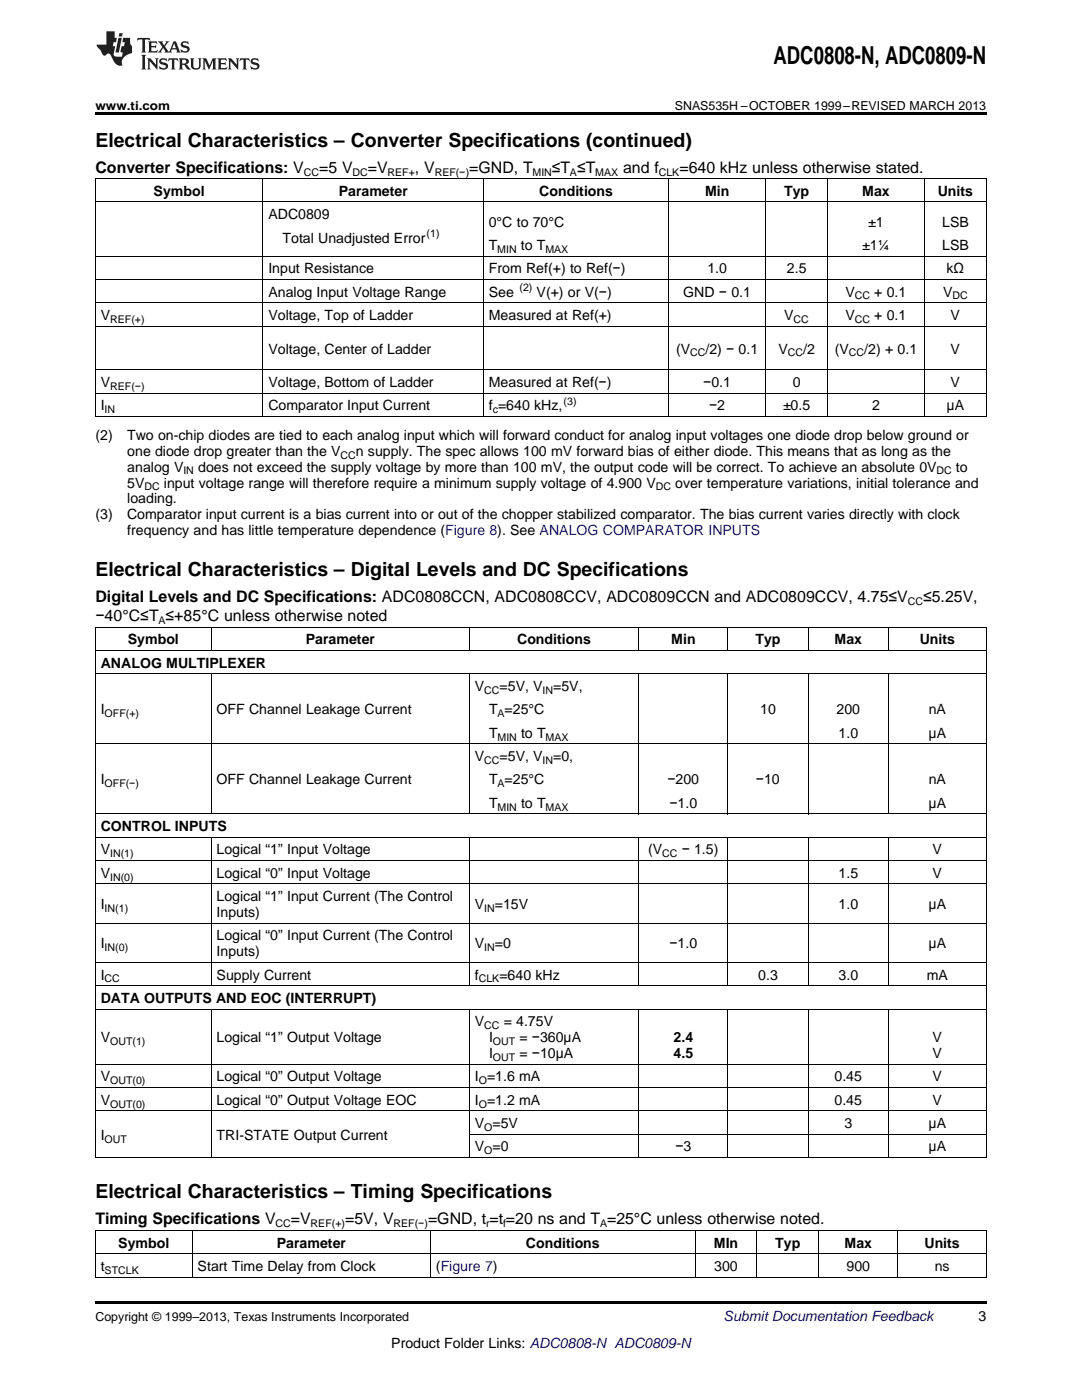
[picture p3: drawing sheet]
<svg xmlns="http://www.w3.org/2000/svg" width="216mm" height="279mm" viewBox="0 0 216 279" stroke-linecap="round" stroke-linejoin="round" font-family="sans-serif">
<defs><g id="words">
<text font-size="4.9" x="154.3" y="12.8">ADC0808-N, ADC0809-N</text>
<g font-size="3.9">
<text x="19" y="29.3">Electrical Characteristics – Converter Specifications (continued)</text>
<text x="19" y="114.9">Electrical Characteristics – Digital Levels and DC Specifications</text>
<text x="19" y="239.2">Electrical Characteristics – Timing Specifications</text>
</g>
<g font-size="3.2">
<text x="19" y="34.4">Converter Specifications: V</text>
<text x="63.7" y="34.4">=5 V</text>
<text x="73.4" y="34.4">=V</text>
<text x="82.8" y="34.4">, V</text>
<text x="93.6" y="34.4">=GND, T</text>
<text x="110.1" y="34.4">≤T ≤T</text>
<text x="124.3" y="34.4">and f</text>
<text x="135.6" y="34.4">=640 kHz unless otherwise stated.</text>
<text x="19" y="120.1">Digital Levels and DC Specifications: ADC0808CCN, ADC0808CCV, ADC0809CCN and ADC0809CCV, 4.75≤V</text>
<text x="19" y="124">−40°C≤T ≤+85°C unless otherwise noted</text>
<text x="184.2" y="120.1">≤5.25V,</text>
<text x="19" y="244.3">Timing Specifications V</text>
<text x="58.1" y="244.3">=V</text>
<text x="68.9" y="244.3">=5V, V</text>
<text x="85.4" y="244.3">=GND, t =t=20 ns and T =25°C unless otherwise noted.</text>
</g>
<g font-size="2.8">
<text x="30.7" y="39.1">Symbol</text>
<text x="67.6" y="39.1">Parameter</text>
<text x="107.6" y="39.1">Conditions</text>
<text x="140.7" y="39.1">Min</text>
<text x="156.5" y="39.1">Typ</text>
<text x="172" y="39.1">Max</text>
<text x="187.1" y="39.1">Units</text>
<text x="53.6" y="43.7">ADC0809</text>
<text x="97.5" y="45.2">0°C to 70°C</text>
<text x="173.2" y="45.2">±1</text>
<text x="188" y="45.2">LSB</text>
<text x="56.4" y="48.4">Total Unadjusted Error</text>
<text x="97.5" y="49.9">T</text>
<text x="103.9" y="49.9">to T</text>
<text x="172" y="49.9">±1¼</text>
<text x="188" y="49.9">LSB</text>
<text x="53.6" y="54.5">Input Resistance</text>
<text x="53.6" y="59.2">Analog Input Voltage Range</text>
<text x="97.5" y="54.5">From Ref(+) to Ref(−)</text>
<text x="97.5" y="59.2">See</text>
<text x="107.1" y="59.2">V(+) or V(−)</text>
<text x="136.3" y="59.2">GND − 0.1</text>
<text x="141.1" y="54.5">1.0</text>
<text x="157" y="54.5">2.5</text>
<text x="168.7" y="59.2">V</text>
<text x="174.4" y="59.2">+ 0.1</text>
<text x="188.2" y="59.2">V</text>
<text x="188.9" y="54.5">kΩ</text>
<text x="20.1" y="63.9">V</text>
<text x="53.6" y="63.9">Voltage, Top of Ladder</text>
<text x="97.5" y="63.9">Measured at Ref(+)</text>
<text x="156.5" y="63.9">V</text>
<text x="168.7" y="63.9">V</text>
<text x="174.4" y="63.9">+ 0.1</text>
<text x="189.7" y="63.9">V</text>
<text x="53.6" y="70.6">Voltage, Center of Ladder</text>
<text x="134.9" y="70.6">(V</text>
<text x="140.8" y="70.6">/2) − 0.1</text>
<text x="155.3" y="70.6">V</text>
<text x="160.3" y="70.6">/2</text>
<text x="166.6" y="70.6">(V</text>
<text x="172.5" y="70.6">/2) + 0.1</text>
<text x="189.7" y="70.6">V</text>
<text x="20.1" y="77.3">V</text>
<text x="53.6" y="77.3">Voltage, Bottom of Ladder</text>
<text x="97.5" y="77.3">Measured at Ref(−)</text>
<text x="140.3" y="77.3">−0.1</text>
<text x="158.2" y="77.3">0</text>
<text x="189.7" y="77.3">V</text>
<text x="20.1" y="81.9">I</text>
<text x="53.6" y="81.9">Comparator Input Current</text>
<text x="97.5" y="81.9">f =640 kHz,</text>
<text x="141.5" y="81.9">−2</text>
<text x="156.2" y="81.9">±0.5</text>
<text x="174" y="81.9">2</text>
<text x="188.9" y="81.9">μA</text>
<text x="19" y="87.8">(2)</text>
<text x="25.4" y="87.8">Two on-chip diodes are tied to each analog input which will forward conduct for analog input voltages one diode drop below ground or</text>
<text x="25.4" y="90.9">one diode drop greater than the V</text>
<text x="25.4" y="94.1">analog V</text>
<text x="39.5" y="94.1">does not exceed the supply voltage by more than 100 mV, the output code will be correct. To achieve an absolute 0V</text>
<text x="71" y="90.9">n supply. The spec allows 100 mV forward bias of either diode. This means that as long as the</text>
<text x="190.7" y="94.1">to</text>
<text x="25.4" y="97.3">5V</text>
<text x="25.4" y="100.5">loading.</text>
<text x="32.7" y="97.3">input voltage range will therefore require a minimum supply voltage of 4.900 V</text>
<text x="134.7" y="97.3">over temperature variations, initial tolerance and</text>
<text x="19" y="103.6">(3)</text>
<text x="25.4" y="103.6">Comparator input current is a bias current into or out of the chopper stabilized comparator. The bias current varies directly with clock</text>
<text x="25.4" y="106.8">frequency and has little temperature dependence (Figure 8). See ANALOG COMPARATOR INPUTS</text>
<text x="25.5" y="128.6">Symbol</text>
<text x="61" y="128.6">Parameter</text>
<text x="103.2" y="128.6">Conditions</text>
<text x="133.9" y="128.6">Min</text>
<text x="150.7" y="128.6">Typ</text>
<text x="166.5" y="128.6">Max</text>
<text x="183.5" y="128.6">Units</text>
<text x="20.1" y="133.3">ANALOG MULTIPLEXER</text>
<text x="94.8" y="137.9">V</text>
<text x="99.7" y="137.9">=5V, V</text>
<text x="110.4" y="137.9">=5V,</text>
<text x="20.1" y="142.6">I</text>
<text x="43.2" y="142.6">OFF Channel Leakage Current</text>
<text x="97.6" y="142.6">T =25°C</text>
<text x="151.7" y="142.6">10</text>
<text x="166.9" y="142.6">200</text>
<text x="185.3" y="142.6">nA</text>
<text x="97.6" y="147.2">T</text>
<text x="104" y="147.2">to T</text>
<text x="167.3" y="147.2">1.0</text>
<text x="185.3" y="147.2">μA</text>
<text x="94.8" y="151.9">V</text>
<text x="99.7" y="151.9">=5V, V</text>
<text x="110.4" y="151.9">=0,</text>
<text x="20.1" y="156.6">I</text>
<text x="43.2" y="156.6">OFF Channel Leakage Current</text>
<text x="97.6" y="156.6">T =25°C</text>
<text x="97.6" y="161.2">T</text>
<text x="104" y="161.2">to T</text>
<text x="133.2" y="156.6">−200</text>
<text x="133.6" y="161.2">−1.0</text>
<text x="150.8" y="156.6">−10</text>
<text x="185.3" y="161.2">μA</text>
<text x="185.3" y="156.6">nA</text>
<text x="20.1" y="165.9">CONTROL INPUTS</text>
<text x="20.1" y="170.5">V</text>
<text x="43.2" y="170.5">Logical “1” Input Voltage</text>
<text x="129.3" y="170.5">(V</text>
<text x="136" y="170.5">− 1.5)</text>
<text x="186.1" y="170.5">V</text>
<text x="20.1" y="175.2">V</text>
<text x="43.2" y="175.2">Logical “0” Input Voltage</text>
<text x="43.2" y="179.8">Logical “1” Input Current (The Control</text>
<text x="167.3" y="175.2">1.5</text>
<text x="186.1" y="175.2">V</text>
<text x="20.1" y="181.4">I</text>
<text x="43.2" y="183">Inputs)</text>
<text x="94.8" y="181.4">V</text>
<text x="98.7" y="181.4">=15V</text>
<text x="167.3" y="181.4">1.0</text>
<text x="185.3" y="181.4">μA</text>
<text x="20.1" y="189.3">I</text>
<text x="43.2" y="187.7">Logical “0” Input Current (The Control</text>
<text x="43.2" y="190.9">Inputs)</text>
<text x="94.8" y="189.3">V</text>
<text x="98.7" y="189.3">=0</text>
<text x="133.6" y="189.3">−1.0</text>
<text x="185.3" y="189.3">μA</text>
<text x="20.1" y="195.5">I</text>
<text x="43.2" y="195.5">Supply Current</text>
<text x="94.8" y="195.5">f</text>
<text x="99.6" y="195.5">=640 kHz</text>
<text x="151.3" y="195.5">0.3</text>
<text x="167.3" y="195.5">3.0</text>
<text x="184.9" y="195.5">mA</text>
<text x="20.1" y="200.2">DATA OUTPUTS AND EOC (INTERRUPT)</text>
<text x="20.1" y="208">V</text>
<text x="43.2" y="208">Logical “1” Output Voltage</text>
<text x="94.8" y="204.8">V</text>
<text x="97.6" y="208">I</text>
<text x="100.5" y="204.8">= 4.75V</text>
<text x="103.6" y="208">= −360µA</text>
<text x="134.4" y="208">2.4</text>
<text x="186.1" y="208">V</text>
<text x="20.1" y="215.8">V</text>
<text x="43.2" y="215.8">Logical “0” Output Voltage</text>
<text x="94.8" y="215.8">I =1.6 mA</text>
<text x="97.6" y="211.2">I</text>
<text x="103.6" y="211.2">= −10µA</text>
<text x="134.4" y="211.2">4.5</text>
<text x="166.5" y="215.8">0.45</text>
<text x="186.1" y="211.2">V</text>
<text x="186.1" y="215.8">V</text>
<text x="20.1" y="220.5">V</text>
<text x="43.2" y="220.5">Logical “0” Output Voltage EOC</text>
<text x="94.8" y="220.5">I =1.2 mA</text>
<text x="166.5" y="220.5">0.45</text>
<text x="186.1" y="220.5">V</text>
<text x="20.1" y="227.5">I</text>
<text x="43.2" y="227.5">TRI-STATE Output Current</text>
<text x="94.8" y="225.1">V =5V</text>
<text x="168.5" y="225.1">3</text>
<text x="185.3" y="225.1">μA</text>
<text x="94.8" y="229.8">V =0</text>
<text x="134.8" y="229.8">−3</text>
<text x="185.3" y="229.8">μA</text>
<text x="23.6" y="249">Symbol</text>
<text x="55.2" y="249">Parameter</text>
<text x="105" y="249">Conditions</text>
<text x="142.5" y="249">MIn</text>
<text x="154.7" y="249">Typ</text>
<text x="168.5" y="249">Max</text>
<text x="184.5" y="249">Units</text>
<text x="20.1" y="253.6">t</text>
<text x="39.4" y="253.6">Start Time Delay from Clock</text>
<text x="87" y="253.6">(Figure 7)</text>
<text x="142.5" y="253.6">300</text>
<text x="168.9" y="253.6">900</text>
<text x="186.5" y="253.6">ns</text>
<text x="195.3" y="263.6">3</text>
<text x="78.1" y="269">Product Folder Links: ADC0808-N ADC0809-N</text>
</g>
<text font-size="2.8" fill="#0000c8" x="144.4" y="263.6">Submit Documentation Feedback</text>
<g font-size="2.5">
<text x="19" y="21.9">www.ti.com</text>
<text x="134.7" y="21.9">SNAS535H –OCTOBER 1999–REVISED MARCH 2013</text>
<text x="19" y="263.6">Copyright © 1999–2013, Texas Instruments Incorporated</text>
</g>
<g font-size="2.1">
<text x="60.6" y="35.1">CC</text>
<text x="70.3" y="35.1">DC</text>
<text x="77.3" y="35.1">REF+</text>
<text x="86.7" y="35.1">REF(−)</text>
<text x="106.3" y="35.1">MIN</text>
<text x="113.7" y="35.1">A</text>
<text x="118.8" y="35.1">MAX</text>
<text x="131.4" y="35.1">CLK</text>
<text x="85.1" y="47.3">(1)</text>
<text x="99.2" y="50.4">MIN</text>
<text x="108.8" y="50.4">MAX</text>
<text x="103.7" y="58.1">(2)</text>
<text x="170.6" y="59.8">CC</text>
<text x="190" y="59.8">DC</text>
<text x="22" y="64.4">REF(+)</text>
<text x="158.4" y="64.4">CC</text>
<text x="170.6" y="64.4">CC</text>
<text x="137.7" y="71.1">CC</text>
<text x="157.2" y="71.1">CC</text>
<text x="169.4" y="71.1">CC</text>
<text x="22" y="77.8">REF(−)</text>
<text x="20.9" y="82.5">IN</text>
<text x="98.3" y="82.5">c</text>
<text x="112.5" y="80.8">(3)</text>
<text x="36.6" y="94.7">IN</text>
<text x="67.9" y="91.5">CC</text>
<text x="186.9" y="94.7">DC</text>
<text x="28.8" y="97.9">DC</text>
<text x="130.8" y="97.9">DC</text>
<text x="31.6" y="124.6">A</text>
<text x="181.2" y="120.7">CC</text>
<text x="20.9" y="143.2">OFF(+)</text>
<text x="96.6" y="138.5">CC</text>
<text x="99.3" y="143.2">A</text>
<text x="108.3" y="138.5">IN</text>
<text x="99.3" y="147.8">MIN</text>
<text x="108.9" y="147.8">MAX</text>
<text x="96.6" y="152.5">CC</text>
<text x="108.3" y="152.5">IN</text>
<text x="20.9" y="157.1">OFF(−)</text>
<text x="99.3" y="157.1">A</text>
<text x="99.3" y="161.8">MIN</text>
<text x="108.9" y="161.8">MAX</text>
<text x="22" y="171.1">IN(1)</text>
<text x="132.2" y="171.1">CC</text>
<text x="22" y="175.8">IN(0)</text>
<text x="20.9" y="182">IN(1)</text>
<text x="96.6" y="182">IN</text>
<text x="20.9" y="189.8">IN(0)</text>
<text x="96.6" y="189.8">IN</text>
<text x="20.9" y="196.1">CC</text>
<text x="95.5" y="196.1">CLK</text>
<text x="22" y="208.6">OUT(1)</text>
<text x="96.6" y="205.4">CC</text>
<text x="98.4" y="208.6">OUT</text>
<text x="98.4" y="211.7">OUT</text>
<text x="22" y="216.4">OUT(0)</text>
<text x="22" y="221.1">OUT(0)</text>
<text x="95.5" y="216.4">O</text>
<text x="95.5" y="221.1">O</text>
<text x="96.6" y="225.7">O</text>
<text x="20.9" y="228">OUT</text>
<text x="96.6" y="230.4">O</text>
<text x="55" y="245">CC</text>
<text x="62" y="245">REF(+)</text>
<text x="78.5" y="245">REF(−)</text>
<text x="97" y="245">r</text>
<text x="100.4" y="245">f</text>
<text x="119.7" y="245">A</text>
<text x="20.9" y="254.2">STCLK</text>
</g>
</g></defs>
<path d="M19 22.5h177.8v.5h-177.8zM19 45h.2v1.5h-.2zM19 259.7h177.8v.5h-177.8z" fill="#000"/>
<g fill="none" stroke="#000" stroke-width=".2">
<path d="M19 35.6h177.8M19.1 35.7v47.5M52.4 35.7v47.5M96.4 35.7v47.5M133.4 35.7v47.5M152.8 35.7v47.5M165.1 35.7v47.5M184.4 35.7v47.5M196.8 35.7v47.5M19 55.8h177.8M19 51.1h177.8M19 40.3h177.8"/>
<path d="M19 78.5h177.8M19 73.8h177.8M19 65.1h177.8M19 60.4h177.8M19 83.1h177.8M19 134.5h177.8M19 129.8h177.8M19 125.2h177.8M19.1 125.2v105.9M42.1 125.2v4.7M42.1 134.5v28M93.6 125.2v4.7"/>
<path d="M93.6 134.5v28M127.4 125.2v4.7M127.4 134.5v28M145.2 125.2v4.7M145.2 134.5v28M161.2 125.2v4.7M161.2 134.5v28M177.2 125.2v4.7M177.2 134.5v28M196.8 125.2v105.9M19 148.5h177.8M19 176.4h177.8"/>
<path d="M19 171.7h177.8M19 167.1h177.8M19 162.4h177.8M42.1 167.1v29.7M93.6 167.1v29.7M127.4 167.1v29.7M145.2 167.1v29.7M161.2 167.1v29.7M177.2 167.1v29.7M19 196.7h177.8M19 192.1h177.8M19 184.2h177.8"/>
<path d="M19 217h177.8M19 212.4h177.8M19 201.4h177.8M42.1 201.4v29.7M93.6 201.4v29.7M127.4 201.4v29.7M145.2 201.4v29.7M161.2 201.4v29.7M177.2 201.4v29.7M19 231h177.8M19 221.7h177.8M93.7 226.4h103.1"/>
<path d="M19 254.9h177.8M19 250.2h177.8M19 245.6h177.8M19.1 245.6v9.3M38.3 245.6v9.3M85.9 245.6v9.3M138.7 245.6v9.3M151 245.6v9.3M163.3 245.6v9.3M179.2 245.6v9.3M196.8 245.6v9.3"/>
</g>
<g fill="#231f20">
<path d="M27.5 7.6l-.1 .5 .4-.2h.6v.1v2.1l-.2 .4h1l-.3-.4v-2.1l.1-.1h.5l.5 .2-.2-.5zM29.5 8.3l.2 .3v1.5l-.2 .4h1.8l.2-.6a1.04 1.04 0 0 1-1.3 .2v-.7h.6l.3 .2v-.6l-.3 .2h-.6v-.6l.8-.1 .4 .3-.2-.5zM31.5 8.3l.9 1.1-.9 1.1h.8l-.2-.2 .5-.7 .4 .7-.2 .2h1.5l-.1-.2 .1-.4h.9l.1 .4-.2 .2h1l-.3-.3-.7-1.9h-.5l-.9 2-.8-1 .9-1h-.8l.1 .3-.3 .5-.4-.6 .2-.2zM34.7 8.6l.4 1h-.7zM36.3 8.4a.63 .63 0 0 0-.2 .7 .63 .63 0 0 0 .6 .4l.6 .2 .1 .2a.75 .75 0 0 1-.7 .4 .75 .75 0 0 1-.6-.5l.1 .7 .1-.1a1.11 1.11 0 0 0 1.5-.6 1.13 1.13 0 0 0-1.2-.8l-.1-.4a1.04 1.04 0 0 1 1.2 .2l-.2-.5-.1 .1-.5-.2zM28.2 10.9l.2 .4v2.2l-.2 .4h1l-.3-.4v-2.2l.3-.4zM29.3 11.6l.3 .4v1.5l-.3 .4h.8l-.2-.4v-1.3l1.5 1.7v-1.9l.2-.4h-.7l.2 .4v.9l-1.1-1.3zM32 11.8a.62 .62 0 0 0-.2 .7 .62 .62 0 0 0 .6 .4l.6 .1 .1 .3a.76 .76 0 0 1-.7 .3 .76 .76 0 0 1-.6-.4l.1 .7 .1-.1a1.11 1.11 0 0 0 1.5-.6 1.13 1.13 0 0 0-1.2-.8l-.1-.4a1.04 1.04 0 0 1 1.2 .2l-.2-.6-.1 .1-.5-.1zM33.7 11.6l-.2 .6a.61 .61 0 0 1 .8-.3v1.6l-.2 .4h.9l-.2-.4v-1.6a.63 .63 0 0 1 .8 .3l-.2-.6zM35.6 11.6l.3 .4v1.5l-.3 .4h1l-.2-.2v-.8l.5 .2a.76 .76 0 0 0 1.2 .7l-1-1a.58 .58 0 0 0 .6-.5 .58 .58 0 0 0-.5-.6zM36.4 11.9h.1a.45 .45 0 0 1 .5 .1 .45 .45 0 0 1 .1 .5l-.7 .2zM37.9 11.6l.2 .2a2.17 2.17 0 0 0 .3 1.9 .99 .99 0 0 0 1.6-.6v-1.1l.2-.4h-.7l.2 .2a1.92 1.92 0 0 1-.2 1.8 .6 .6 0 0 1-.9-.5v-1.1l.2-.4zM40.4 11.6l.2 .4v1.5l-.2 .4h.7l-.2-.4v-1.4l.8 1.8 .8-1.8v1.4l-.2 .4h.9l-.2-.4v-1.5l.2-.4h-.8l-.6 1.5-.6-1.5zM43.4 11.6l.2 .4v1.5l-.2 .4h1.8l.2-.6a1.04 1.04 0 0 1-1.3 .1v-.6h.5l.4 .2v-.6l-.4 .2h-.5v-.7h.8l.3 .3-.1-.6zM45.5 11.6l.2 .4v1.5l-.2 .4h.7l-.2-.4v-1.3l1.5 1.7v-1.9l.2-.4h-.7l.2 .4v.9l-1.1-1.3zM47.9 11.6l-.1 .6a.61 .61 0 0 1 .8-.3v1.6l-.3 .4h1l-.3-.4 .1-1.6a.63 .63 0 0 1 .7 .3l-.1-.6zM50.2 11.8a.62 .62 0 0 0-.2 .7 .62 .62 0 0 0 .6 .4l.6 .1 .2 .3a.76 .76 0 0 1-.8 .3 .76 .76 0 0 1-.6-.4l.1 .7 .2-.1a1.11 1.11 0 0 0 1.5-.6 1.13 1.13 0 0 0-1.3-.8l-.1-.4a1.04 1.04 0 0 1 1.2 .2l-.1-.6-.2 .1-.5-.1z"/>
<path d="M21.2 6.3v2.6h-1.9l.1 .4 .7 .9a.91 .91 0 0 0 1 .8 .56 .56 0 0 1 .5-.3 .56 .56 0 0 1 .5 .3l.4 .8a1.53 1.53 0 0 0 1.9 1.2 1.54 1.54 0 0 1 1-2.1l.9-.3v-1.4a1.52 1.52 0 0 1-.3-1.6h-1.4l-.2 .8h.5l-.2 .8h-.4l-.2 1v.2l.4 .1-.2 .8a1.93 1.93 0 0 1-1.6-.3l.3-1.8h-.5l.2-.8h.4l.2-.8h-.4v-1.3zM23.6 7.6l-.6 2.9h.7l.6-2.9zM23.8 6.6l-.1 .7h.6l.2-.7z"/>
</g>
<use href="#words"/>
</svg>
